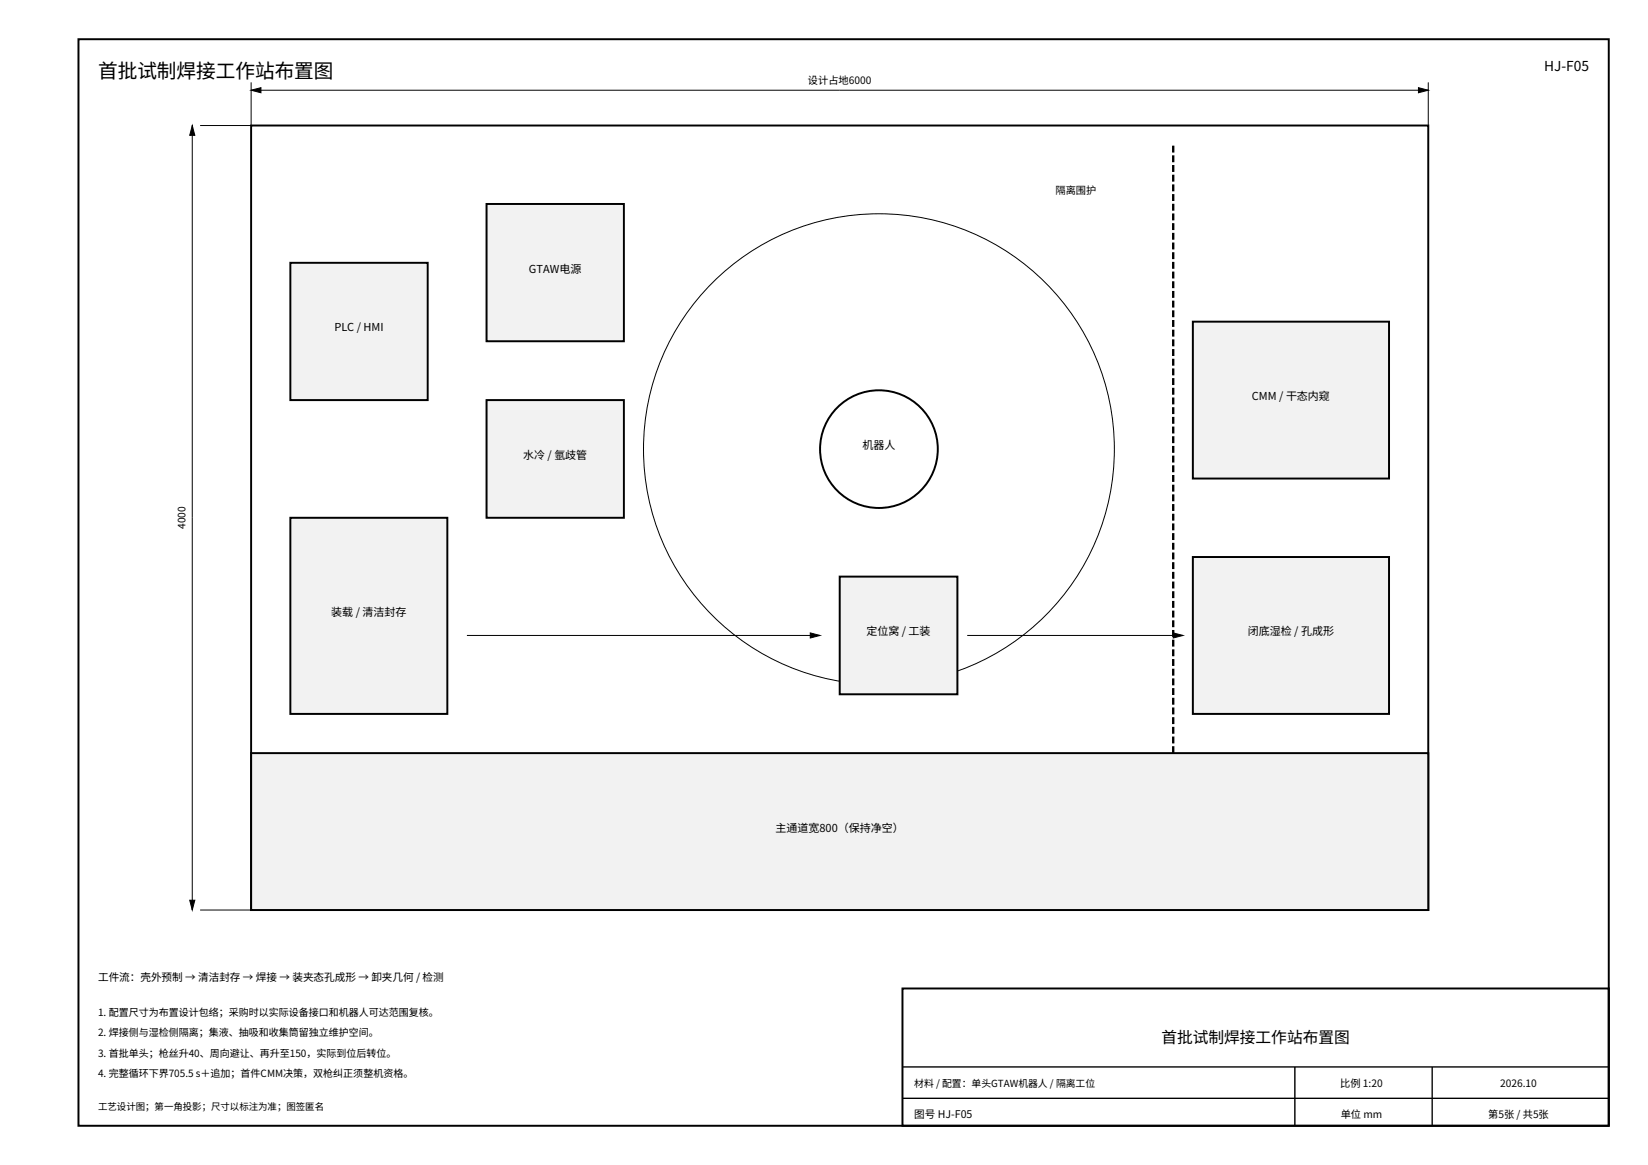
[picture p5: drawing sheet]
<svg xmlns="http://www.w3.org/2000/svg" width="420mm" height="297mm" viewBox="0 0 420 297" stroke-linecap="round" stroke-linejoin="round" font-family="sans-serif">
<defs><g id="words">
<text font-size="5" x="25" y="20">首批试制焊接工作站布置图</text>
<text font-size="4" x="296" y="266">首批试制焊接工作站布置图</text>
<text font-size="3.5" x="393.5" y="18">HJ-F05</text>
<g font-size="2.8">
<text x="134.8" y="69.5">GTAW电源</text>
<text x="85.2" y="84.5">PLC / HMI</text>
<text x="319.1" y="102">CMM / 干态内窥</text>
<text x="133.3" y="117">水冷 / 氩歧管</text>
<text x="219.8" y="114.5">机器人</text>
<text x="84.4" y="157">装载 / 清洁封存</text>
<text x="220.8" y="162">定位窝 / 工装</text>
<text x="318" y="162">闭底湿检 / 孔成形</text>
<text x="197.7" y="212">主通道宽800（保持净空）</text>
</g>
<g font-size="2.7">
<text x="25" y="250">工件流：壳外预制 → 清洁封存 → 焊接 → 装夹态孔成形 → 卸夹几何 / 检测</text>
<text x="233" y="285">图号 HJ-F05</text>
</g>
<g font-size="2.6">
<text x="205.9" y="21.5">设计占地6000</text>
<text x="269" y="49.5">隔离围护</text>
<text x="47.3" y="134.9" transform="rotate(-90 47.3 134.9)">4000</text>
<text x="341.6" y="277">比例 1:20</text>
<text x="382.3" y="277">2026.10</text>
<text x="341.7" y="285">单位 mm</text>
<text x="379.3" y="285">第5张 / 共5张</text>
</g>
<g font-size="2.5">
<text x="25" y="259">1. 配置尺寸为布置设计包络；采购时以实际设备接口和机器人可达范围复核。</text>
<text x="25" y="264.2">2. 焊接侧与湿检侧隔离；集液、抽吸和收集筒留独立维护空间。</text>
<text x="25" y="269.4">3. 首批单头；枪丝升40、周向避让、再升至150，实际到位后转位。</text>
<text x="25" y="274.6">4. 完整循环下界705.5 s＋追加；首件CMM决策，双枪纠正须整机资格。</text>
<text x="233" y="277">材料 / 配置：单头GTAW机器人 / 隔离工位</text>
</g>
<text font-size="2.4" x="25" y="283">工艺设计图；第一角投影；尺寸以标注为准；图签匿名</text>
</g></defs>
<path d="M20 10h390v277h-390zM64 32h300v200h-300zM230 252h180v35h-180z" fill="none" stroke="#000" stroke-width=".5"/>
<path d="M230 272h180M330 272v15M365 272v15M230 280h180" fill="none" stroke="#000" stroke-width=".35"/>
<path d="M49 32v200M64 21v11h-13M64 23h300M364 21v11M51 232h13" fill="none" stroke="#000" stroke-width=".25"/>
<path d="M49 32l.7 2.5h-1.4zM64 23l2.5-.6v1.2zM361.5 22.4l2.5 .6-2.5 .6zM48.3 229.5h1.4l-.7 2.5z" fill="#000" stroke="#000" stroke-width=".25"/>
<g fill="#f2f2f2" stroke="#000" stroke-width=".5">
<path d="M64 192h300v40h-300z" fill-rule="evenodd"/>
<path d="M74 132h40v50h-40z" fill-rule="evenodd"/>
<path d="M304 142h50v40h-50z" fill-rule="evenodd"/>
<path d="M304 82h50v40h-50z" fill-rule="evenodd"/>
<path d="M74 67h35v35h-35z" fill-rule="evenodd"/>
<path d="M124 52h35v35h-35z" fill-rule="evenodd"/>
<path d="M124 102h35v30h-35z" fill-rule="evenodd"/>
</g>
<circle cx="224" cy="114.5" r="60" fill="none" stroke="#000" stroke-width=".25"/>
<circle cx="224" cy="114.5" r="15" fill="none" stroke="#000" stroke-width=".5"/>
<path d="M214 147h30v30h-30z" fill-rule="evenodd" fill="#f2f2f2" stroke="#000" stroke-width=".5"/>
<path d="M299 192v-155" fill="none" stroke="#000" stroke-width=".6" stroke-dasharray="1.8 .7" stroke-linecap="butt"/>
<path d="M119 162h90M246.5 162h55" fill="none" stroke="#000" stroke-width=".25"/>
<path d="M206.5 161.3l2.5 .7-2.5 .7zM299 161.3l2.5 .7-2.5 .7z" fill="#000" stroke="#000" stroke-width=".25"/>
<use href="#words"/>
</svg>
